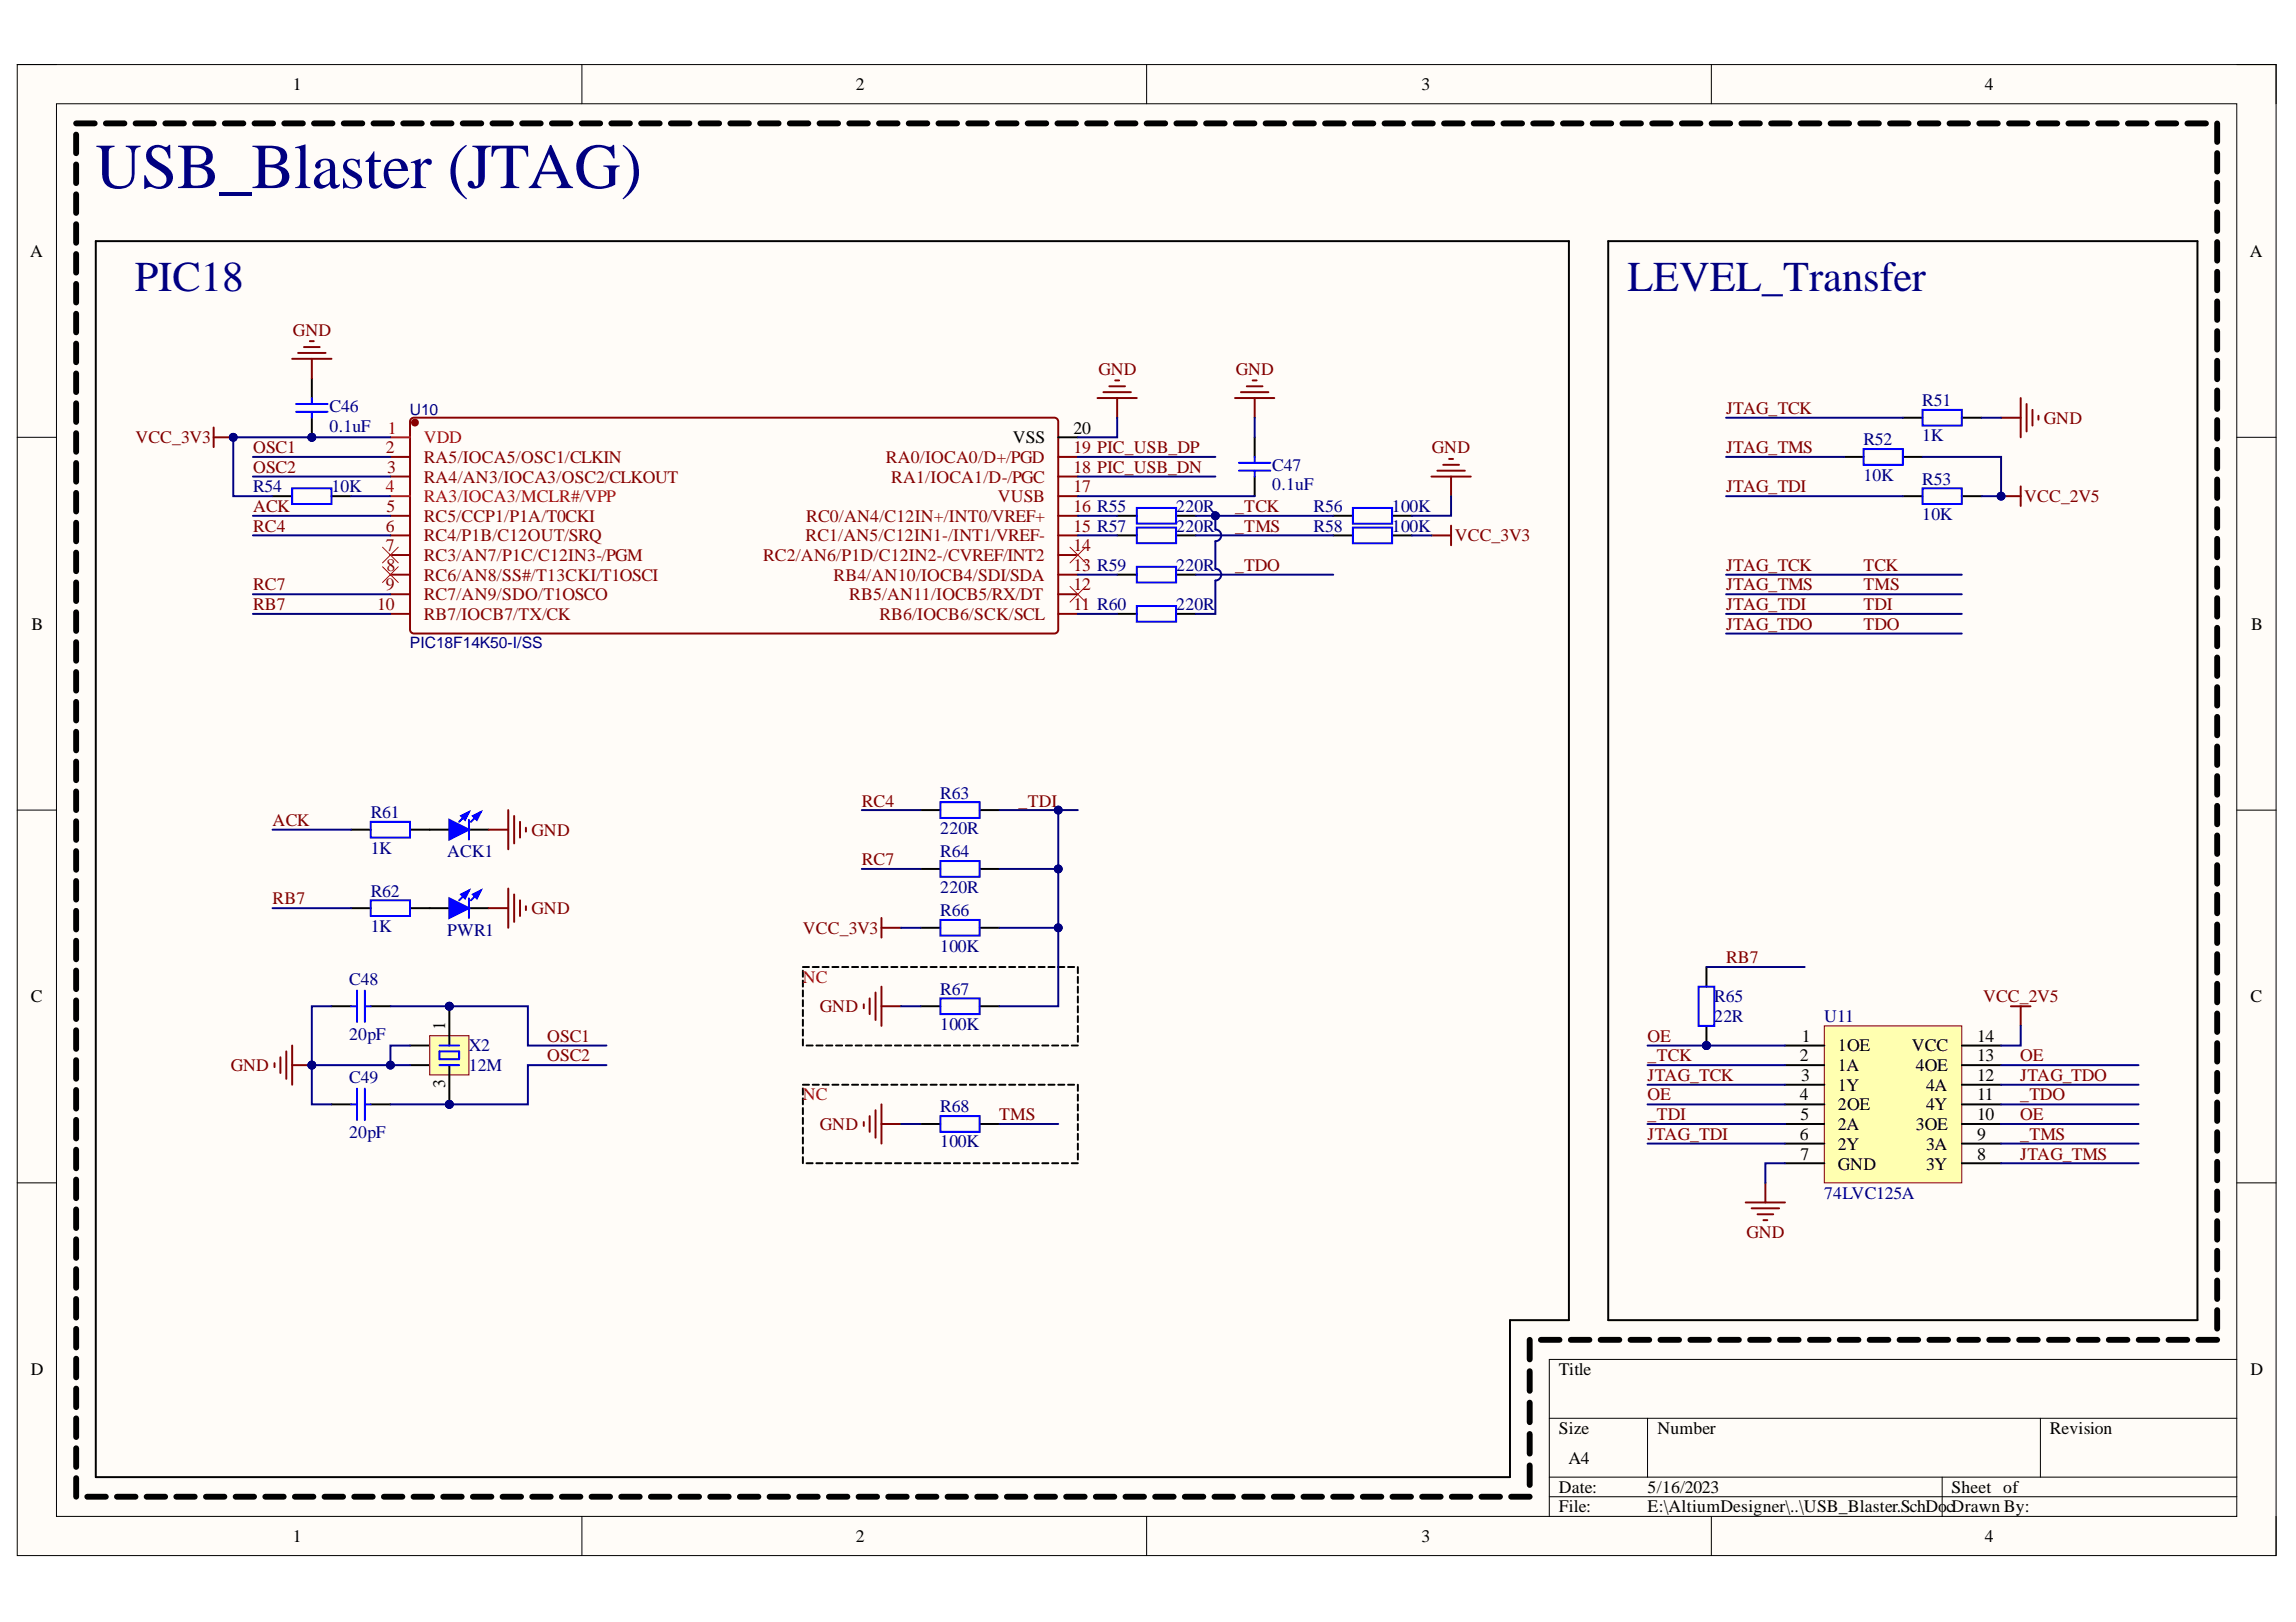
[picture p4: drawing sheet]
<svg xmlns="http://www.w3.org/2000/svg" width="297mm" height="210mm" viewBox="0 0 297 210" stroke-linecap="round" stroke-linejoin="round" font-family="sans-serif">
<defs><g id="words">
<text font-size="8.3" fill="#000080" x="12.3" y="24.3">USB_Blaster (JTAG)</text>
<g font-size="5.5" fill="#000080">
<text x="17.4" y="37.6">PIC18</text>
<text x="210.5" y="37.6">LEVEL_Transfer</text>
</g>
<g font-size="2.3">
<text x="37.9" y="11.7">1</text>
<text x="110.7" y="11.7">2</text>
<text x="183.9" y="11.7">3</text>
<text x="256.8" y="11.7">4</text>
<text x="3.9" y="33.3">A</text>
<text x="291.1" y="33.3">A</text>
<text x="131" y="57.4">VSS</text>
<text x="138.9" y="56.1">20</text>
<text x="4.1" y="81.5">B</text>
<text x="291.2" y="81.5">B</text>
<text x="4" y="129.7">C</text>
<text x="291.1" y="129.7">C</text>
<text x="57.6" y="133.3" transform="rotate(-90 57.6 133.3)">1</text>
<text x="232.9" y="137.3">2</text>
<text x="233.1" y="134.8">1</text>
<text x="237.8" y="136.1">1OE</text>
<text x="247.3" y="136.1">VCC</text>
<text x="255.8" y="137.3">13</text>
<text x="255.8" y="134.8">14</text>
<text x="57.6" y="140.8" transform="rotate(-90 57.6 140.8)">3</text>
<text x="232.9" y="142.4">4</text>
<text x="233" y="139.9">3</text>
<text x="237.8" y="138.6">1A</text>
<text x="237.8" y="141.1">1Y</text>
<text x="237.8" y="143.7">2OE</text>
<text x="247.8" y="138.6">4OE</text>
<text x="249.2" y="143.7">4Y</text>
<text x="249.2" y="141.1">4A</text>
<text x="255.8" y="142.4">11</text>
<text x="255.8" y="139.9">12</text>
<text x="232.9" y="147.5">6</text>
<text x="232.9" y="144.9">5</text>
<text x="237.8" y="146.2">2A</text>
<text x="237.8" y="148.8">2Y</text>
<text x="247.8" y="146.2">3OE</text>
<text x="249.2" y="148.8">3A</text>
<text x="255.8" y="147.5">9</text>
<text x="255.8" y="144.9">10</text>
<text x="232.9" y="150.1">7</text>
<text x="237.8" y="151.4">GND</text>
<text x="249.2" y="151.4">3Y</text>
<text x="255.8" y="150.1">8</text>
<text x="4" y="178">D</text>
<text x="201.7" y="178">Title</text>
<text x="291.1" y="178">D</text>
<text x="201.7" y="185.6">Size</text>
<text x="214.4" y="185.6">Number</text>
<text x="265.2" y="185.6">Revision</text>
<text x="202.9" y="189.4">A4</text>
<text x="201.7" y="193.2">Date:</text>
<text x="201.7" y="195.7">File:</text>
<text x="213.2" y="193.2">5/16/2023</text>
<text x="213.2" y="195.7">E:\AltiumDesigner\..\USB_Blaster.SchDo</text>
<text x="251.8" y="195.7">cDrawn By:</text>
<text x="252.5" y="193.2">Sheet of</text>
<text x="37.9" y="199.5">1</text>
<text x="110.7" y="199.5">2</text>
<text x="183.9" y="199.5">3</text>
<text x="256.8" y="199.5">4</text>
</g>
<g font-size="2.3" fill="#800000">
<text x="37.9" y="43.4">GND</text>
<text x="142.1" y="48.5">GND</text>
<text x="159.9" y="48.5">GND</text>
<text x="223.3" y="53.6">JTAG_TCK</text>
<text x="17.5" y="57.4">VCC_3V3</text>
<text x="32.7" y="58.7">OSC1</text>
<text x="185.2" y="58.7">GND</text>
<text x="223.3" y="58.7">JTAG_TMS</text>
<text x="264.4" y="54.8">GND</text>
<text x="32.7" y="61.2">OSC2</text>
<text x="223.3" y="63.7">JTAG_TDI</text>
<text x="261.9" y="65">VCC_2V5</text>
<text x="32.7" y="66.3">ACK</text>
<text x="32.7" y="68.8">RC4</text>
<text x="159.8" y="66.3">_TCK</text>
<text x="159.8" y="68.8">_TMS</text>
<text x="188.2" y="70.1">VCC_3V3</text>
<text x="32.7" y="76.4">RC7</text>
<text x="159.8" y="73.9">_TDO</text>
<text x="223.3" y="73.9">JTAG_TCK</text>
<text x="223.3" y="76.4">JTAG_TMS</text>
<text x="241.1" y="73.9">TCK</text>
<text x="241.1" y="76.4">TMS</text>
<text x="32.7" y="78.9">RB7</text>
<text x="223.3" y="78.9">JTAG_TDI</text>
<text x="223.3" y="81.5">JTAG_TDO</text>
<text x="241.1" y="78.9">TDI</text>
<text x="241.1" y="81.5">TDO</text>
<text x="35.3" y="106.9">ACK</text>
<text x="111.5" y="104.4">RC4</text>
<text x="131.8" y="104.4">_TDI</text>
<text x="68.8" y="108.2">GND</text>
<text x="111.5" y="112">RC7</text>
<text x="35.3" y="117.1">RB7</text>
<text x="68.8" y="118.3">GND</text>
<text x="103.9" y="120.9">VCC_3V3</text>
<text x="223.3" y="124.7">RB7</text>
<text x="106.1" y="131">GND</text>
<text x="256.5" y="129.7">VCC_2V5</text>
<text x="70.8" y="134.8">OSC1</text>
<text x="70.8" y="137.3">OSC2</text>
<text x="213.2" y="134.8">OE</text>
<text x="213.2" y="137.3">_TCK</text>
<text x="261.4" y="137.3">OE</text>
<text x="29.9" y="138.6">GND</text>
<text x="213.2" y="139.9">JTAG_TCK</text>
<text x="213.2" y="142.4">OE</text>
<text x="261.4" y="139.9">JTAG_TDO</text>
<text x="261.4" y="142.4">_TDO</text>
<text x="106.1" y="146.2">GND</text>
<text x="129.2" y="144.9">TMS</text>
<text x="213.2" y="147.5">JTAG_TDI</text>
<text x="213.2" y="144.9">_TDI</text>
<text x="261.4" y="144.9">OE</text>
<text x="261.4" y="147.5">_TMS</text>
<text x="261.4" y="150.1">JTAG_TMS</text>
<text x="225.9" y="160.2">GND</text>
</g>
<g font-size="2.3" fill="#000080">
<text x="42.6" y="53.3">C46</text>
<text x="248.7" y="52.6">R51</text>
<text x="42.6" y="55.9">0.1uF</text>
<text x="241.1" y="57.6">R52</text>
<text x="248.7" y="57.1">1K</text>
<text x="32.7" y="63.7">R54</text>
<text x="42.9" y="63.7">10K</text>
<text x="164.6" y="60.9">C47</text>
<text x="164.6" y="63.5">0.1uF</text>
<text x="241.1" y="62.2">10K</text>
<text x="248.7" y="62.7">R53</text>
<text x="152.2" y="66.3">220R</text>
<text x="152.2" y="68.8">220R</text>
<text x="169.9" y="66.3">R56</text>
<text x="169.9" y="68.8">R58</text>
<text x="180.1" y="66.3">100K</text>
<text x="180.1" y="68.8">100K</text>
<text x="248.7" y="67.3">10K</text>
<text x="152.2" y="73.9">220R</text>
<text x="152.2" y="78.9">220R</text>
<text x="48" y="105.9">R61</text>
<text x="121.6" y="103.4">R63</text>
<text x="121.6" y="107.9">220R</text>
<text x="48" y="110.5">1K</text>
<text x="57.9" y="111">ACK1</text>
<text x="121.6" y="111">R64</text>
<text x="48" y="116">R62</text>
<text x="121.6" y="118.6">R66</text>
<text x="121.6" y="115.5">220R</text>
<text x="48" y="120.6">1K</text>
<text x="57.9" y="121.1">PWR1</text>
<text x="121.6" y="123.1">100K</text>
<text x="45.2" y="127.4">C48</text>
<text x="121.6" y="128.7">R67</text>
<text x="221.8" y="129.7">R65</text>
<text x="45.2" y="134.5">20pF</text>
<text x="60.6" y="136.1">X2</text>
<text x="121.6" y="133.3">100K</text>
<text x="221.8" y="132.3">22R</text>
<text x="236" y="132.3">U11</text>
<text x="45.2" y="140.1">C49</text>
<text x="60.6" y="138.6">12M</text>
<text x="121.6" y="143.9">R68</text>
<text x="45.2" y="147.2">20pF</text>
<text x="121.6" y="148.5">100K</text>
<text x="236" y="155.2">74LVC125A</text>
</g>
<g font-size="2.3" fill="#800">
<text x="49.9" y="58.7">2</text>
<text x="54.8" y="59.9">RA5/IOCA5/OSC1/CLKIN</text>
<text x="114.6" y="59.9">RA0/IOCA0/D+/PGD</text>
<text x="138.9" y="58.7">19 PIC_USB_DP</text>
<text x="50.1" y="61.2">3</text>
<text x="54.8" y="62.5">RA4/AN3/IOCA3/OSC2/CLKOUT</text>
<text x="115.3" y="62.5">RA1/IOCA1/D-/PGC</text>
<text x="129.1" y="65">VUSB</text>
<text x="138.9" y="63.7">17</text>
<text x="138.9" y="61.2">18 PIC_USB_DN</text>
<text x="49.9" y="68.8">6</text>
<text x="49.9" y="71.3">7</text>
<text x="50" y="66.3">5</text>
<text x="54.8" y="67.5">RC5/CCP1/P1A/T0CKI</text>
<text x="54.8" y="70.1">RC4/P1B/C12OUT/SRQ</text>
<text x="104.2" y="70.1">RC1/AN5/C12IN1-/INT1/VREF-</text>
<text x="104.3" y="67.5">RC0/AN4/C12IN+/INT0/VREF+</text>
<text x="138.9" y="71.3">14</text>
<text x="138.9" y="68.8">15 R57</text>
<text x="138.9" y="66.3">16 R55</text>
<text x="49.9" y="76.4">9</text>
<text x="50" y="73.9">8</text>
<text x="54.8" y="72.6">RC3/AN7/P1C/C12IN3-/PGM</text>
<text x="54.8" y="75.1">RC6/AN8/SS#/T13CKI/T1OSCI</text>
<text x="54.8" y="77.7">RC7/AN9/SDO/T1OSCO</text>
<text x="98.7" y="72.6">RC2/AN6/P1D/C12IN2-/CVREF/INT2</text>
<text x="107.8" y="75.1">RB4/AN10/IOCB4/SDI/SDA</text>
<text x="109.9" y="77.7">RB5/AN11/IOCB5/RX/DT</text>
<text x="138.9" y="76.4">12</text>
<text x="138.9" y="73.9">13 R59</text>
<text x="48.8" y="78.9">10</text>
<text x="54.8" y="80.2">RB7/IOCB7/TX/CK</text>
<text x="113.8" y="80.2">RB6/IOCB6/SCK/SCL</text>
<text x="138.9" y="78.9">11 R60</text>
</g>
<g font-size="2.3" fill="#f00">
<text x="50.2" y="56.1">1</text>
<text x="54.8" y="57.4">VDD</text>
<text x="49.9" y="63.7">4</text>
<text x="54.8" y="65">RA3/IOCA3/MCLR#/VPP</text>
<text x="103.9" y="127.2">NC</text>
<text x="103.9" y="142.4">NC</text>
</g>
<g font-size="2" fill="#000080">
<text x="53" y="53.7">U10</text>
<text x="53" y="83.8">PIC18F14K50-I/SS</text>
</g>
</g></defs>
<path d="M2.2 8.4h292.3v192.9h-292.3z" fill-rule="evenodd" fill="#fffcf8"/>
<path d="M2.2 8.4h292.3v192.9h-292.3z" fill="none" stroke="#000" stroke-width=".13"/>
<path d="M7.3 13.4h282.1v182.8h-282.1z" fill-rule="evenodd" fill="#fffcf8"/>
<g fill="none" stroke="#000" stroke-width=".13">
<path d="M2.2 8.4h5.1M7.3 13.4h282.1v182.8h-282.1zM75.3 8.4v5M148.3 8.4v5M221.4 8.4v5M289.4 8.4h5.1v5M2.2 56.6h5.1M289.4 56.6h5.1M2.2 104.8h5.1M289.4 104.8h5.1M2.2 153.1h5.1M289.4 153.1h5.1"/>
<path d="M289.4 175.9h-89v20.3M75.3 196.2v5.1M148.3 196.2v5.1M200.4 183.5h89M200.4 191.2h89M200.4 193.7h89M213.1 183.5v7.7M221.4 196.2v5.1M251.3 191.2v5M264 183.5v7.7M294.5 196.2v5.1"/>
</g>
<path d="M53.1 54.3l.2-.2h.3h82.8h.3l.1 .2 .1 .3v26.9l-.1 .2-.1 .2-.3 .1h-82.8l-.3-.1-.2-.2-.1-.2v-26.9z" fill="none" stroke="#800" stroke-width=".25"/>
<circle cx="53.7" cy="54.7" r=".38" fill="#800"/>
<g fill="none" stroke="#800" stroke-width=".25">
<path d="M50.5 59.1h2.5M136.9 59.1h2.5M50.5 61.7h2.5M50.5 66.7h2.5M50.5 69.3h2.5M50.5 71.8h2.5M50.5 74.4h2.5M50.5 76.9h2.5M50.5 79.4h2.5M136.9 61.7h2.5M136.9 66.7h2.5M136.9 69.3h2.5"/>
<path d="M136.9 71.8h2.5M136.9 74.4h2.5M136.9 76.9h2.5M136.9 79.4h2.5M136.9 64.2h2.5"/>
<circle cx="53.7" cy="54.7" r=".38"/>
</g>
<path d="M50.5 56.6h2.5M50.5 64.2h2.5" fill="none" stroke="#f00" stroke-width=".25"/>
<path d="M136.9 56.6h2.5" fill="none" stroke="#000" stroke-width=".25"/>
<path d="M236 132.8h17.8v20.3h-17.8z" fill-rule="evenodd" fill="#ffffb0"/>
<path d="M236 132.8h17.8v20.3h-17.8z" fill="none" stroke="#800000" stroke-width=".13"/>
<g fill="none" stroke="#000" stroke-width=".25">
<path d="M230.9 135.3h5.1M230.9 137.8h5.1M253.8 135.3h5.1M253.8 137.8h5.1M230.9 140.4h5.1M230.9 142.9h5.1M230.9 145.5h5.1M230.9 148h5.1M230.9 150.5h5.1M253.8 140.4h5.1M253.8 142.9h5.1M253.8 145.5h5.1"/>
<path d="M253.8 148h5.1M253.8 150.5h5.1"/>
</g>
<circle cx="58.1" cy="130.2" r=".51" fill="#000080"/>
<circle cx="58.1" cy="130.2" r=".51" fill="none" stroke="#000080" stroke-width=".13"/>
<circle cx="58.1" cy="142.9" r=".51" fill="#000080"/>
<circle cx="58.1" cy="142.9" r=".51" fill="none" stroke="#000080" stroke-width=".13"/>
<path d="M53 135.3h2.6M53 137.8h2.6" fill="none" stroke="#000" stroke-width=".25"/>
<path d="M55.6 134h5.1v5.1h-5.1z" fill-rule="evenodd" fill="#ffffb0"/>
<path d="M55.6 134h5.1v5.1h-5.1z" fill="none" stroke="#800000" stroke-width=".13"/>
<path d="M58.1 130.2v5.1" fill="none" stroke="#000" stroke-width=".25"/>
<circle cx="58.1" cy="130.2" r=".51" fill="#000080"/>
<circle cx="58.1" cy="130.2" r=".51" fill="none" stroke="#000080" stroke-width=".13"/>
<path d="M58.1 137.8v5.1" fill="none" stroke="#000" stroke-width=".25"/>
<circle cx="58.1" cy="142.9" r=".51" fill="#000080"/>
<circle cx="58.1" cy="142.9" r=".51" fill="none" stroke="#000080" stroke-width=".13"/>
<path d="M45.4 130.2h.8M46.2 128.2v4.1M47.2 128.2v4.1M47.2 130.2h.8M56.9 135.3h2.5M56.9 136.1h2.5v1h-2.5zM56.9 137.8h2.5M45.4 142.9h.8M46.2 140.9v4M47.2 140.9v4M47.2 142.9h.8" fill="none" stroke="#00f" stroke-width=".25"/>
<path d="M42.9 130.2h2.5M48 130.2h2.5M42.9 142.9h2.5M48 142.9h2.5" fill="none" stroke="#000" stroke-width=".25"/>
<path d="M35.5 137.6v.5M36.3 136.8v2.1M37 136.1v3.5M37.8 135.3v5.1M37.8 137.8h2.5" fill="none" stroke="#800000" stroke-width=".25"/>
<circle cx="40.3" cy="137.8" r=".51" fill="#000080"/>
<circle cx="40.3" cy="137.8" r=".51" fill="none" stroke="#000080" stroke-width=".13"/>
<path d="M27.6 55.3v2.6M27.6 56.6h2.6" fill="none" stroke="#800000" stroke-width=".25"/>
<circle cx="30.2" cy="56.6" r=".51" fill="#000080"/>
<circle cx="30.2" cy="56.6" r=".51" fill="none" stroke="#000080" stroke-width=".13"/>
<circle cx="40.3" cy="56.6" r=".51" fill="#000080"/>
<circle cx="40.3" cy="56.6" r=".51" fill="none" stroke="#000080" stroke-width=".13"/>
<path d="M40.3 54.1v2.5" fill="none" stroke="#000" stroke-width=".25"/>
<circle cx="40.3" cy="56.6" r=".51" fill="#000080"/>
<circle cx="40.3" cy="56.6" r=".51" fill="none" stroke="#000080" stroke-width=".13"/>
<path d="M40.3 49v2.5M162.3 56.6v2.5M35.3 64.2h2.5M42.9 64.2h2.5M162.3 61.7v2.5M55.6 107.4h2.5M60.7 107.4h2.5" fill="none" stroke="#000" stroke-width=".25"/>
<path d="M38.3 52.3h4.1M38.3 53.3h4.1M40.3 51.5v.8M40.3 53.3v.8M160.3 59.9h4M162.3 59.1v.8M37.8 63.2h5.1v2h-5.1zM160.3 60.9h4M162.3 60.9v.8" fill="none" stroke="#00f" stroke-width=".25"/>
<g fill="none" stroke="#800000" stroke-width=".25">
<path d="M37.8 46.4h5.1M38.6 45.7h3.5M39.3 44.9h2.1M40.1 44.1h.5M40.3 46.4v2.6M142 51.5h5.1M142.7 50.8h3.6M143.5 50h2M144.3 49.2h.5M144.5 51.5v2.6M159.8 51.5h5.1M160.5 50.8h3.6"/>
<path d="M161.3 50h2M162.1 49.2h.5M162.3 51.5v2.6M260.2 130.2h2.5M261.4 130.2v2.6M225.8 155.6h5.1M226.6 156.4h3.6M227.4 157.1h2M228.1 157.9h.5M228.4 153.1v2.5"/>
</g>
<path d="M58.1 106.1l2.6 1.3-2.6 1.2z" fill="#00f"/>
<path d="M58.1 106.1l2.6 1.3-2.6 1.2zM60.7 105.1l-1.3 1.3M62.2 105.1l-1.3 1.3" fill="none" stroke="#00f" stroke-width=".25"/>
<path d="M59.7 105.6l1-.5-.5 1z" fill="#00f"/>
<path d="M59.7 105.6l1-.5-.5 1z" fill="none" stroke="#00f" stroke-width=".25"/>
<path d="M61.2 105.6l1-.5-.5 1z" fill="#00f"/>
<path d="M48 106.4h5v2h-5zM60.7 106.1v2.5M61.2 105.6l1-.5-.5 1z" fill="none" stroke="#00f" stroke-width=".25"/>
<path d="M63.2 107.4h2.6M65.8 104.8v5.1M66.5 105.6v3.5M67.3 106.4v2M68 107.1v.5" fill="none" stroke="#800000" stroke-width=".25"/>
<path d="M45.4 107.4h2.6M53 107.4h2.6M55.6 117.5h2.5M60.7 117.5h2.5" fill="none" stroke="#000" stroke-width=".25"/>
<path d="M58.1 116.3l2.6 1.2-2.6 1.3z" fill="#00f"/>
<path d="M58.1 116.3l2.6 1.2-2.6 1.3zM60.7 115.2l-1.3 1.3M62.2 115.2l-1.3 1.3" fill="none" stroke="#00f" stroke-width=".25"/>
<path d="M59.7 115.8l1-.6-.5 1.1z" fill="#00f"/>
<path d="M59.7 115.8l1-.6-.5 1.1z" fill="none" stroke="#00f" stroke-width=".25"/>
<path d="M61.2 115.8l1-.6-.5 1.1z" fill="#00f"/>
<path d="M147.1 65.7h5.1v2.1h-5.1zM147.1 68.3h5.1v2h-5.1zM147.1 73.3h5.1v2.1h-5.1zM175 65.7h5.1v2.1h-5.1zM175 68.3h5.1v2h-5.1zM48 116.5h5v2h-5zM60.7 116.3v2.5M61.2 115.8l1-.6-.5 1.1zM121.7 119h5v2.1h-5zM121.7 103.8h5v2h-5zM121.7 111.4h5v2.1h-5z" fill="none" stroke="#00f" stroke-width=".25"/>
<path d="M63.2 117.5h2.6M65.8 115v5.1M66.5 115.8v3.5M67.3 116.5v2M68 117.3v.5" fill="none" stroke="#800000" stroke-width=".25"/>
<g fill="none" stroke="#000" stroke-width=".25">
<path d="M144.5 66.7h2.6M144.5 69.3h2.6M144.5 74.4h2.6M152.2 66.7h2.5M152.2 69.3h2.5M152.2 74.4h2.5M172.5 66.7h2.5M172.5 69.3h2.5M180.1 66.7h2.6M180.1 69.3h2.6M45.4 117.5h2.6M53 117.5h2.6"/>
<path d="M119.1 104.8h2.6M119.1 112.4h2.6M126.7 104.8h2.6M126.7 112.4h2.6M119.1 120.1h2.6M126.7 120.1h2.6"/>
</g>
<circle cx="220.8" cy="135.3" r=".51" fill="#000080"/>
<circle cx="220.8" cy="135.3" r=".51" fill="none" stroke="#000080" stroke-width=".13"/>
<path d="M220.8 125.1v2.6M220.8 132.8v2.5" fill="none" stroke="#000" stroke-width=".25"/>
<circle cx="220.8" cy="135.3" r=".51" fill="#000080"/>
<circle cx="220.8" cy="135.3" r=".51" fill="none" stroke="#000080" stroke-width=".13"/>
<path d="M241.1 58.1h5.1v2.1h-5.1zM248.7 53h5.1v2.1h-5.1zM248.7 63.2h5.1v2h-5.1zM219.8 127.7h2v5.1h-2z" fill="none" stroke="#00f" stroke-width=".25"/>
<g fill="none" stroke="#800000" stroke-width=".25">
<path d="M187.5 59.4h.5M258.9 54.1h2.5M261.4 51.5v5.1M262.2 52.3v3.5M262.9 53v2.1M263.7 53.8v.5M185.2 61.7h5.1M185.2 69.3h2.5M186 60.9h3.5M186.7 60.2h2.1M187.7 61.7v2.5M187.7 68v2.6"/>
<path d="M258.9 64.2h2.5M261.4 62.9v2.6M114 118.8v2.5M114 120.1h2.6"/>
</g>
<path d="M49.5 73.3l2 2.1M51.5 73.3l-2 2.1" fill="none" stroke="#f00" stroke-width=".13"/>
<g fill="none" stroke="#000" stroke-width=".76">
<path d="M9.8 17.4v2.4M9.8 16h2.5M13.7 16h2.4M17.5 16h2.4M21.4 16h2.4M25.2 16h2.4M29.1 16h2.4M32.9 16h2.4M36.8 16h2.4M40.6 16h2.4M44.5 16h2.4M48.3 16h2.4"/>
<path d="M52.2 16h2.4M56 16h2.4M59.9 16h2.4M63.7 16h2.4M67.6 16h2.4M71.4 16h2.4M75.2 16h2.4M79.1 16h2.4M82.9 16h2.4M86.8 16h2.4M90.6 16h2.4M94.5 16h2.4"/>
<path d="M98.3 16h2.4M102.2 16h2.4M106 16h2.4M109.9 16h2.4M113.7 16h2.4M117.6 16h2.4M121.4 16h2.4M125.3 16h2.4M129.1 16h2.4M133 16h2.4M136.8 16h2.4M140.6 16h2.5"/>
<path d="M144.5 16h2.4M148.3 16h2.4M152.2 16h2.4M156 16h2.4M159.9 16h2.4M163.7 16h2.4M167.6 16h2.4M171.4 16h2.4M175.3 16h2.4M179.1 16h2.4M183 16h2.4M186.8 16h2.4"/>
<path d="M190.7 16h2.4M194.5 16h2.4M198.4 16h2.4M202.2 16h2.4M206.1 16h2.4M209.9 16h2.4M213.7 16h2.4M217.6 16h2.4M221.4 16h2.4M225.3 16h2.4M229.1 16h2.4M233 16h2.4"/>
<path d="M236.8 16h2.4M240.7 16h2.4M244.5 16h2.4M248.4 16h2.4M252.2 16h2.4M256.1 16h2.4M259.9 16h2.4M263.8 16h2.4M267.6 16h2.4M271.4 16h2.5M275.3 16h2.4M279.1 16h2.4"/>
<path d="M283 16h2.4M286.8 16v2.4M286.8 19.8v2.4M9.8 21.3v2.4M9.8 25.1v2.5M9.8 29v2.4M9.8 32.9v2.4M9.8 36.7v2.5M286.8 23.7v2.4M286.8 27.5v2.4M286.8 31.3v2.4M286.8 35.2v2.4"/>
<path d="M286.8 39v2.4M9.8 40.6v2.4M9.8 44.5v2.4M9.8 48.3v2.4M9.8 52.2v2.4M9.8 56.1v2.4M9.8 59.9v2.4M286.8 42.8v2.4M286.8 46.7v2.4M286.8 50.5v2.4M286.8 54.4v2.4M286.8 58.2v2.4"/>
<path d="M9.8 63.8v2.4M9.8 67.6v2.5M9.8 71.5v2.4M9.8 75.4v2.4M9.8 79.2v2.5M286.8 62v2.4M286.8 65.9v2.4M286.8 69.7v2.4M286.8 73.6v2.4M286.8 77.4v2.4M9.8 83.1v2.4M9.8 87v2.4"/>
<path d="M9.8 90.8v2.4M9.8 94.7v2.4M9.8 98.6v2.4M286.8 81.2v2.4M286.8 85.1v2.4M286.8 88.9v2.4M286.8 92.8v2.4M286.8 96.6v2.4M9.8 102.4v2.4M9.8 106.3v2.4M9.8 110.1v2.5M9.8 114v2.4"/>
<path d="M9.8 117.9v2.4M286.8 100.4v2.4M286.8 104.3v2.4M286.8 108.1v2.4M286.8 112v2.4M286.8 115.8v2.4M286.8 119.6v2.4M9.8 121.7v2.4M9.8 125.6v2.4M9.8 129.5v2.4M9.8 133.3v2.4M9.8 137.2v2.4"/>
<path d="M286.8 123.5v2.4M286.8 127.3v2.4M286.8 131.2v2.4M286.8 135v2.4M286.8 138.8v2.4M9.8 141.1v2.4M9.8 144.9v2.4M9.8 148.8v2.4M9.8 152.6v2.5M9.8 156.5v2.4M286.8 142.7v2.4M286.8 146.5v2.4"/>
<path d="M286.8 150.3v2.4M286.8 154.2v2.4M286.8 158v2.4M9.8 160.4v2.4M9.8 164.2v2.4M9.8 168.1v2.4M9.9 172v2.4M9.9 175.8v2.4M9.9 179.7v2.4M197.9 173.4v2.5M197.9 177.4v2.6M199.3 173.4h2.5"/>
<path d="M203.2 173.4h2.4M207.1 173.4h2.4M210.9 173.4h2.5M214.8 173.4h2.4M218.7 173.4h2.4M222.5 173.4h2.5M226.4 173.4h2.4M230.3 173.4h2.4M234.2 173.4h2.4M238 173.4h2.4M241.9 173.4h2.4M245.8 173.4h2.4"/>
<path d="M249.6 173.4h2.4M253.5 173.4h2.4M257.4 173.4h2.4M261.2 173.4h2.4M265.1 173.4h2.4M269 173.4h2.4M272.8 173.4h2.4M276.7 173.4h2.4M280.5 173.4h2.5M284.4 173.4h2.4M286.8 161.9v2.4M286.8 165.7v2.4"/>
<path d="M286.8 169.5v2.4M9.9 183.6v2.4M9.9 187.4v2.4M9.9 191.3v2.4M11.3 193.7h2.4M15.1 193.7h2.4M19 193.7h2.4M22.8 193.7h2.4M26.6 193.7h2.4M30.5 193.7h2.4M34.3 193.7h2.4M38.1 193.7h2.4"/>
<path d="M42 193.7h2.4M45.8 193.7h2.4M49.7 193.7h2.4M53.5 193.7h2.4M57.3 193.7h2.4M61.2 193.7h2.4M65 193.7h2.4M68.9 193.7h2.4M72.7 193.7h2.4M76.5 193.7h2.4M80.4 193.7h2.4M84.2 193.7h2.4"/>
<path d="M88 193.7h2.4M91.9 193.7h2.4M95.7 193.7h2.4M99.6 193.7h2.4M103.4 193.7h2.4M107.2 193.7h2.4M111.1 193.7h2.4M114.9 193.7h2.4M118.7 193.7h2.4M122.6 193.7h2.4M126.4 193.7h2.4M130.3 193.7h2.4"/>
<path d="M134.1 193.7h2.4M137.9 193.7h2.4M141.8 193.7h2.4M145.6 193.7h2.4M149.4 193.7h2.4M153.3 193.7h2.4M157.1 193.7h2.4M161 193.7h2.4M164.8 193.7h2.4M168.6 193.7h2.4M172.5 193.7h2.4M176.3 193.7h2.4"/>
<path d="M180.1 193.7h2.4M184 193.7h2.4M187.8 193.7h2.4M191.7 193.7h2.4M195.5 193.7h2.4M197.9 181.5v2.5M197.9 185.6v2.5M197.9 189.6v2.6"/>
</g>
<path d="M208.1 31.2h76.2v139.6h-76.2zM238.6 59.1h2.5M246.2 54.1h2.5M246.2 59.1h2.5M253.8 54.1h2.5M246.2 64.2h2.5M253.8 64.2h2.5" fill="none" stroke="#000" stroke-width=".25"/>
<circle cx="258.9" cy="64.2" r=".51" fill="#000080"/>
<circle cx="258.9" cy="64.2" r=".51" fill="none" stroke="#000080" stroke-width=".13"/>
<g fill="none" stroke="#000" stroke-width=".25">
<path d="M12.4 31.2h190.6v139.6h-7.6v20.4h-183zM144.5 79.4h2.6M152.2 79.4h2.5M103.9 125.6v.8M103.9 126.9v.8M103.9 128.2v.8M103.9 129.4v.8M103.9 130.7v.8M103.9 132v.8M103.9 133.2v.8M103.9 134.5v.8M103.9 125.1h.8"/>
<path d="M104.3 135.3h.8M105.1 125.1h.8M105.6 135.3h.8M106.4 125.1h.8M106.9 135.3h.8M107.7 125.1h.8M108.2 135.3h.8M109 125.1h.7M109.4 135.3h.8M110.2 125.1h.8M110.7 135.3h.8M111.5 125.1h.8"/>
<path d="M112 135.3h.8M112.8 125.1h.8M113.2 135.3h.8M114 125.1h.8M114.5 135.3h.8M115.3 125.1h.8M115.8 135.3h.8M116.6 125.1h.8M117.1 135.3h.7M117.8 125.1h.8M118.3 135.3h.8M119.1 130.2h2.6"/>
<path d="M119.1 125.1h.8M119.6 135.3h.8M120.4 125.1h.8M120.9 135.3h.8M121.7 125.1h.8M122.1 135.3h.8M122.9 125.1h.8M123.4 135.3h.8M124.2 125.1h.8M124.7 135.3h.8M125.5 125.1h.8M125.9 135.3h.8"/>
<path d="M126.7 130.2h2.6M126.7 125.1h.8M127.2 135.3h.8M128 125.1h.8M128.5 135.3h.8M129.3 125.1h.8M129.8 135.3h.8M130.6 125.1h.7M131 135.3h.8M131.8 125.1h.8M132.3 135.3h.8M133.1 125.1h.8"/>
<path d="M133.6 135.3h.8M134.4 125.1h.8M134.8 135.3h.8M135.6 125.1h.8M136.1 135.3h.8M136.9 125.1h.8M137.4 135.3h.8M138.2 125.1h.8M138.7 135.3h.7M139.4 125.1v.8M139.4 126.4v.8M139.4 127.7v.8"/>
<path d="M139.4 129v.7M139.4 130.2v.8M139.4 131.5v.8M139.4 132.8v.8M139.4 134v.8M103.9 140.9v.7M103.9 142.1v.8M103.9 143.4v.8M103.9 144.7v.8M103.9 145.9v.8M103.9 147.2v.8M103.9 148.5v.8"/>
<path d="M103.9 149.7v.8M103.9 140.4h.8M104.3 150.5h.8M105.1 140.4h.8M105.6 150.5h.8M106.4 140.4h.8M106.9 150.5h.8M107.7 140.4h.8M108.2 150.5h.8M109 140.4h.7M109.4 150.5h.8M110.2 140.4h.8"/>
<path d="M110.7 150.5h.8M111.5 140.4h.8M112 150.5h.8M112.8 140.4h.8M113.2 150.5h.8M114 140.4h.8M114.5 150.5h.8M115.3 140.4h.8M115.8 150.5h.8M116.6 140.4h.8M117.1 150.5h.7M117.8 140.4h.8"/>
<path d="M118.3 150.5h.8M119.1 145.5h2.6M119.1 140.4h.8M119.6 150.5h.8M120.4 140.4h.8M120.9 150.5h.8M121.7 140.4h.8M122.1 150.5h.8M122.9 140.4h.8M123.4 150.5h.8M124.2 140.4h.8M124.7 150.5h.8"/>
<path d="M125.5 140.4h.8M125.9 150.5h.8M126.7 145.5h2.6M126.7 140.4h.8M127.2 150.5h.8M128 140.4h.8M128.5 150.5h.8M129.3 140.4h.8M129.8 150.5h.8M130.6 140.4h.7M131 150.5h.8M131.8 140.4h.8"/>
<path d="M132.3 150.5h.8M133.1 140.4h.8M133.6 150.5h.8M134.4 140.4h.8M134.8 150.5h.8M135.6 140.4h.8M136.1 150.5h.8M136.9 140.4h.8M137.4 150.5h.8M138.2 140.4h.8M138.7 150.5h.7M139.4 140.4v.8"/>
<path d="M139.4 141.6v.8M139.4 142.9v.8M139.4 144.2v.8M139.4 145.5v.7M139.4 146.7v.8M139.4 148v.8M139.4 149.3v.8"/>
</g>
<path d="M147.1 78.4h5.1v2.1h-5.1zM121.7 129.2h5v2h-5zM121.7 144.4h5v2.1h-5z" fill="none" stroke="#00f" stroke-width=".25"/>
<path d="M49.5 70.8l2 2M51.5 70.8l-2 2M138.4 70.8l2.1 2M138.4 75.9l2.1 2M140.5 70.8l-2.1 2M140.5 75.9l-2.1 2" fill="none" stroke="#f00" stroke-width=".13"/>
<path d="M111.7 130v.5M112.5 129.2v2M113.3 128.4v3.6M114 127.7v5.1M114 130.2h2.6M111.7 145.2v.5M112.5 144.4v2.1M113.3 143.7v3.5M114 142.9v5.1M114 145.5h2.6" fill="none" stroke="#800000" stroke-width=".25"/>
<path d="M53 135.3h-2.5v2.5" fill="none" stroke="#000080" stroke-width=".25"/>
<circle cx="50.5" cy="137.8" r=".51" fill="#000080"/>
<circle cx="50.5" cy="137.8" r=".51" fill="none" stroke="#000080" stroke-width=".13"/>
<path d="M50.5 130.2h17.8v5.1h10.2" fill="none" stroke="#000080" stroke-width=".25"/>
<circle cx="58.1" cy="130.2" r=".51" fill="#000080"/>
<circle cx="58.1" cy="130.2" r=".51" fill="none" stroke="#000080" stroke-width=".13"/>
<path d="M78.5 137.8h-10.2v5.1h-17.8" fill="none" stroke="#000080" stroke-width=".25"/>
<circle cx="58.1" cy="142.9" r=".51" fill="#000080"/>
<circle cx="58.1" cy="142.9" r=".51" fill="none" stroke="#000080" stroke-width=".13"/>
<path d="M32.7 59.1h17.8M50.5 56.6h-20.3v7.6h5.1M139.4 59.1h17.8M144.5 54.1v2.5h-5.1M32.7 61.7h17.8M32.7 66.7h17.8M32.7 69.3h17.8M32.7 76.9h17.8M32.7 79.4h17.8M45.4 64.2h5.1M139.4 61.7h17.8M139.4 64.2h22.9" fill="none" stroke="#000080" stroke-width=".25"/>
<circle cx="30.2" cy="56.6" r=".51" fill="#000080"/>
<circle cx="30.2" cy="56.6" r=".51" fill="none" stroke="#000080" stroke-width=".13"/>
<circle cx="40.3" cy="56.6" r=".51" fill="#000080"/>
<circle cx="40.3" cy="56.6" r=".51" fill="none" stroke="#000080" stroke-width=".13"/>
<g fill="none" stroke="#000080" stroke-width=".25">
<path d="M162.3 54.1v2.5M139.4 66.7h5.1M139.4 69.3h5.1M139.4 74.4h5.1M154.7 66.7h17.8M154.7 69.3h17.8M154.7 74.4h17.8M35.3 107.4h10.1M35.3 117.5h10.1M213.1 137.8h17.8M258.9 137.8h17.8M261.4 132.8v2.5h-2.5"/>
<path d="M213.1 140.4h17.8M230.9 150.5h-2.5v2.6M258.9 140.4h17.8M258.9 142.9h17.8M258.9 145.5h17.8M258.9 148h17.8M258.9 150.5h17.8"/>
</g>
<circle cx="157.2" cy="66.7" r=".51" fill="#000080"/>
<circle cx="157.2" cy="66.7" r=".51" fill="none" stroke="#000080" stroke-width=".13"/>
<path d="M182.7 69.3h2.5M187.7 64.2v2.5h-5M111.5 104.8h7.6M136.9 104.8v7.6h-7.6M220.8 125.1h12.7" fill="none" stroke="#000080" stroke-width=".25"/>
<circle cx="136.9" cy="112.4" r=".51" fill="#000080"/>
<circle cx="136.9" cy="112.4" r=".51" fill="none" stroke="#000080" stroke-width=".13"/>
<circle cx="136.9" cy="104.8" r=".51" fill="#000080"/>
<circle cx="136.9" cy="104.8" r=".51" fill="none" stroke="#000080" stroke-width=".13"/>
<path d="M136.9 112.4v7.7h-7.6M116.6 120.1h2.5" fill="none" stroke="#000080" stroke-width=".25"/>
<circle cx="136.9" cy="112.4" r=".51" fill="#000080"/>
<circle cx="136.9" cy="112.4" r=".51" fill="none" stroke="#000080" stroke-width=".13"/>
<circle cx="136.9" cy="120.1" r=".51" fill="#000080"/>
<circle cx="136.9" cy="120.1" r=".51" fill="none" stroke="#000080" stroke-width=".13"/>
<path d="M111.5 112.4h7.6M42.9 130.2h-2.6v12.7h2.6" fill="none" stroke="#000080" stroke-width=".25"/>
<circle cx="40.3" cy="137.8" r=".51" fill="#000080"/>
<circle cx="40.3" cy="137.8" r=".51" fill="none" stroke="#000080" stroke-width=".13"/>
<path d="M40.3 137.8h12.7" fill="none" stroke="#000080" stroke-width=".25"/>
<circle cx="50.5" cy="137.8" r=".51" fill="#000080"/>
<circle cx="50.5" cy="137.8" r=".51" fill="none" stroke="#000080" stroke-width=".13"/>
<circle cx="40.3" cy="137.8" r=".51" fill="#000080"/>
<circle cx="40.3" cy="137.8" r=".51" fill="none" stroke="#000080" stroke-width=".13"/>
<path d="M129.3 104.8h10.1" fill="none" stroke="#000080" stroke-width=".25"/>
<circle cx="136.9" cy="104.8" r=".51" fill="#000080"/>
<circle cx="136.9" cy="104.8" r=".51" fill="none" stroke="#000080" stroke-width=".13"/>
<path d="M213.1 135.3h17.8" fill="none" stroke="#000080" stroke-width=".25"/>
<circle cx="220.8" cy="135.3" r=".51" fill="#000080"/>
<circle cx="220.8" cy="135.3" r=".51" fill="none" stroke="#000080" stroke-width=".13"/>
<path d="M223.3 54.1h22.9M223.3 59.1h15.3M248.7 59.1h10.2v5.1h-2.6M256.3 54.1h2.6M223.3 64.2h22.9" fill="none" stroke="#000080" stroke-width=".25"/>
<circle cx="258.9" cy="64.2" r=".51" fill="#000080"/>
<circle cx="258.9" cy="64.2" r=".51" fill="none" stroke="#000080" stroke-width=".13"/>
<path d="M139.4 79.4h5.1M157.2 66.7v1.8a.76 .76 0 0 1 .8 .8 .76 .76 0 0 1-.8 .7v3.6a.76 .76 0 0 1 .8 .8 .76 .76 0 0 1-.8 .7v4.3h-2.5M223.3 79.4h30.5M223.3 74.4h30.5M223.3 76.9h30.5M223.3 82h30.5M213.1 142.9h17.8M213.1 145.5h17.8M213.1 148h17.8" fill="none" stroke="#000080" stroke-width=".25"/>
<circle cx="157.2" cy="66.7" r=".51" fill="#000080"/>
<circle cx="157.2" cy="66.7" r=".51" fill="none" stroke="#000080" stroke-width=".13"/>
<path d="M136.9 120.1v10.1h-7.6" fill="none" stroke="#000080" stroke-width=".25"/>
<circle cx="136.9" cy="120.1" r=".51" fill="#000080"/>
<circle cx="136.9" cy="120.1" r=".51" fill="none" stroke="#000080" stroke-width=".13"/>
<path d="M116.6 130.2h2.5M116.6 145.5h2.5M129.3 145.5h7.6" fill="none" stroke="#000080" stroke-width=".25"/>
<use href="#words"/>
</svg>
